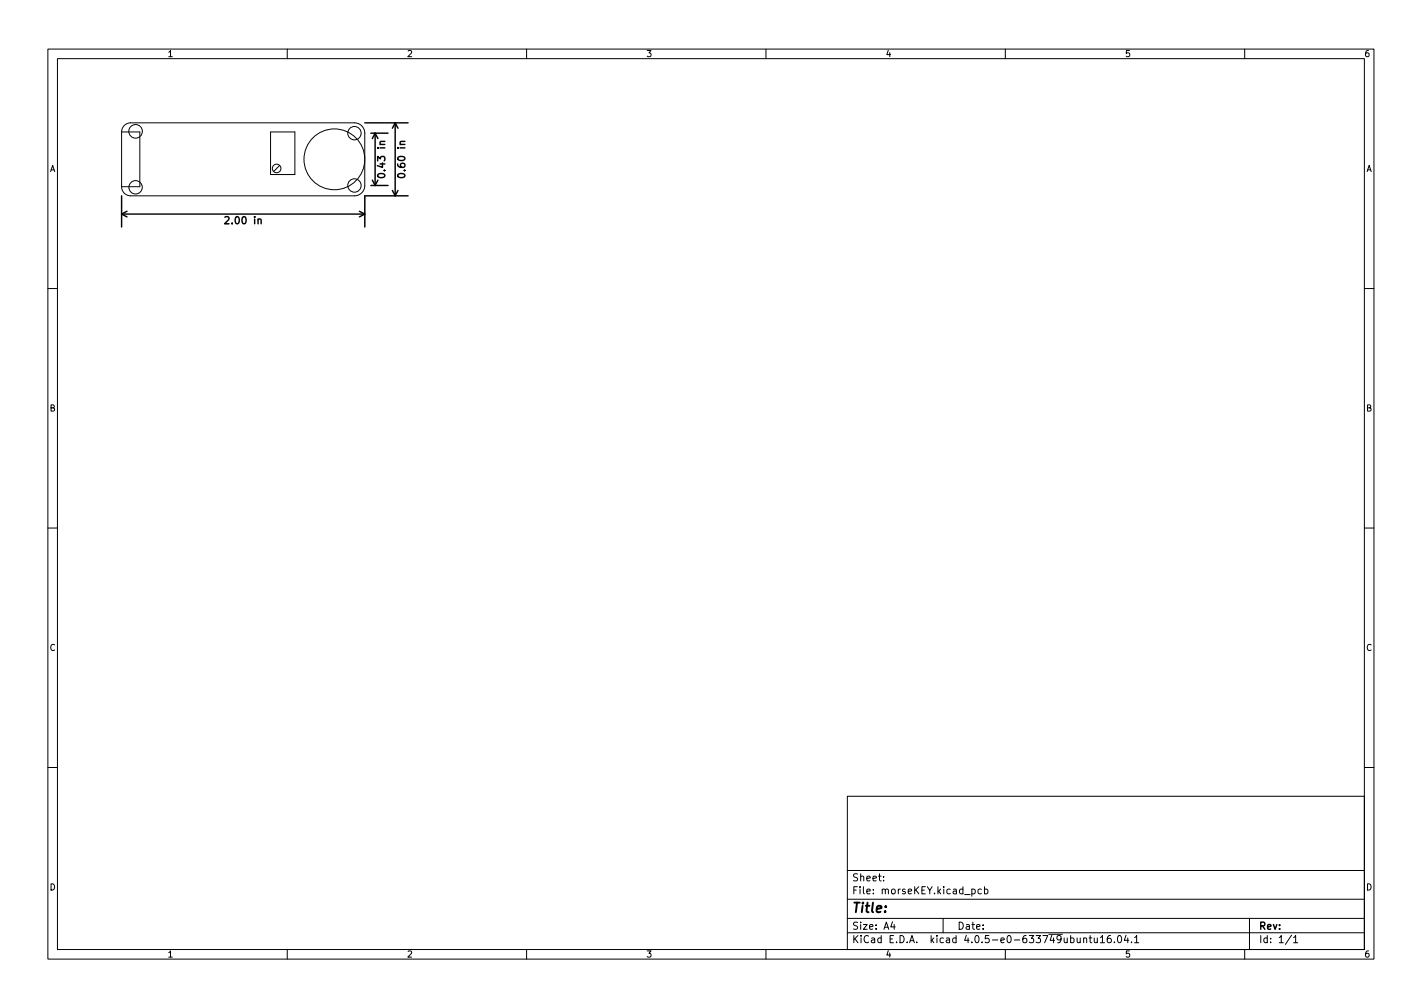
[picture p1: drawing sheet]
<svg xmlns="http://www.w3.org/2000/svg" width="297mm" height="210mm" viewBox="0 0 297 210" stroke-linecap="round" stroke-linejoin="round" font-family="sans-serif">
<defs><g id="words">
<text font-size="2.8" x="178" y="190.6">Title:</text>
<g font-size="2.1">
<text x="80.5" y="36.5" transform="rotate(-90 80.5 36.5)">0.43 in</text>
<text x="84.7" y="36.5" transform="rotate(-90 84.7 36.5)">0.60 in</text>
<text x="47.5" y="46.8">2.00 in</text>
<text x="178" y="184">Sheet:</text>
<text x="178" y="186.7">File: morseKEY.kicad_pcb</text>
<text x="178" y="196.9">KiCad E.D.A. kicad 4.0.5-e0-633749ubuntu16.04.1</text>
<text x="178" y="194.1">Size: A4</text>
<text x="200" y="194.1">Date:</text>
<text x="263" y="194.1">Rev:</text>
<text x="263" y="196.9">Id: 1/1</text>
</g>
<g font-size="1.8">
<text x="35" y="11.9">1</text>
<text x="85" y="11.9">2</text>
<text x="135" y="11.9">3</text>
<text x="185" y="11.9">4</text>
<text x="235" y="11.9">5</text>
<text x="285" y="11.9">6</text>
<text x="10.3" y="35.9">A</text>
<text x="285.3" y="35.9">A</text>
<text x="10.3" y="85.9">B</text>
<text x="285.3" y="85.9">B</text>
<text x="10.3" y="135.9">C</text>
<text x="285.3" y="135.9">C</text>
<text x="10.3" y="185.9">D</text>
<text x="285.3" y="185.9">D</text>
<text x="35" y="199.9">1</text>
<text x="85" y="199.9">2</text>
<text x="135" y="199.9">3</text>
<text x="185" y="199.9">4</text>
<text x="235" y="199.9">5</text>
<text x="285" y="199.9">6</text>
</g>
</g></defs>
<g fill="none" stroke="#000" stroke-width=".21">
<path d="M10 10.2h277v190.1h-277zM12 12.2h273v186.1h-273zM60 10.2v2M110 10.2v2M160 10.2v2M210 10.2v2M260 10.2v2M25.4 27.6a1.91 1.91 0 0 1 1.9-2h46.7a2.16 2.16 0 0 1 2.2 2.2v10.9a2.16 2.16 0 0 1-2.2 2.2h-46.7a1.91 1.91 0 0 1-1.9-1.9M25.4 27.6h3.8v11.4h-3.8M25.4 27.6v11.4M56.5 27.6h5.1v8.8h-5.1zM58.4 34.5l-1.3 1.3"/>
<path d="M10 60.2h2M285 60.2h2M10 110.2h2M285 110.2h2M10 160.2h2M177 166.3h108v32h-108zM285 160.2h2M60 198.3v2M110 198.3v2M160 198.3v2M177 194.8h108M177 191.8h108"/>
<path d="M177 187.8h108M177 181.8h108M184.6 183.8v.1M184.6 183v.1M186.4 192.5l-.3 1h.9M186.8 193v1M197 191.8v3M203 185.7l.4-.1 .3 .3-.1 .7h-.6M205 185.7l-.4-.1-.3 .3 .1 .7h.6M205.6 185.7l.5-.1 .3 .3-.2 .7h-.6M205.6 185.1v1.5M210 198.3v2"/>
<path d="M226.4 196l.2-.2 .3 .1 .1 .9M226.4 195.8v1M227.5 195.8h.6M227.7 195.3v1.3l.4 .2M228.6 195.8v1h.4l.2-.1M229.2 195.8v1M229.9 195.8l.4-.5v1.5M229.9 196.8h.8M232 195.3l-.4 .1a1.01 1.01 0 0 0 0 1.4l.5-.1v-.5l-.2-.3h-.3l-.3 .3M232.8 196.7v.1M233.6 195.4l.2-.1a.8 .8 0 0 1 .5 .8 .8 .8 0 0 1-.5 .7 1 1 0 0 1-.2-1.4zM235.2 195.3l-.3 1h.9"/>
<path d="M235.6 195.8v1M236.4 196.7v.1M237 195.8l.4-.5v1.5M237 196.8h.9M260 198.3v2M261 191.8v6.5M269.8 195.3l-1.3 1.9M270.2 195.8l.4-.5v1.5M270.2 196.8h.9"/>
<circle cx="28.3" cy="39.1" r="1.4"/>
<circle cx="28.3" cy="27.4" r="1.42"/>
<circle cx="57.8" cy="35.2" r=".9"/>
<circle cx="69.8" cy="33.3" r="6.3"/>
<circle cx="74" cy="27.8" r="1.4"/>
<circle cx="74" cy="38.7" r="1.4"/>
</g>
<g fill="none" stroke="#000" stroke-width=".3">
<path d="M76.2 25.6h9.1M77.5 38.7h3.6M77.5 27.8h3.6M77.8 37.6l.6 1.1M78.4 27.8v10.9M78.4 27.8l.5 1.1M78.4 27.8l-.6 1.1M78.9 37.6l-.5 1.1M82 39.8l.5 1.1M82.5 25.6v15.3M82.5 25.6l.6 1.2M82.5 25.6l-.5 1.2"/>
<path d="M83.1 39.8l-.6 1.1M25.4 44.7h50.8M25.4 40.9v6.5M25.4 44.7l1.1 .6M26.5 44.1l-1.1 .6M75.1 44.1l1.1 .6M76.2 44.7l-1.1 .6M85.3 40.9h-9.1v6.5"/>
</g>
<use href="#words"/>
</svg>
